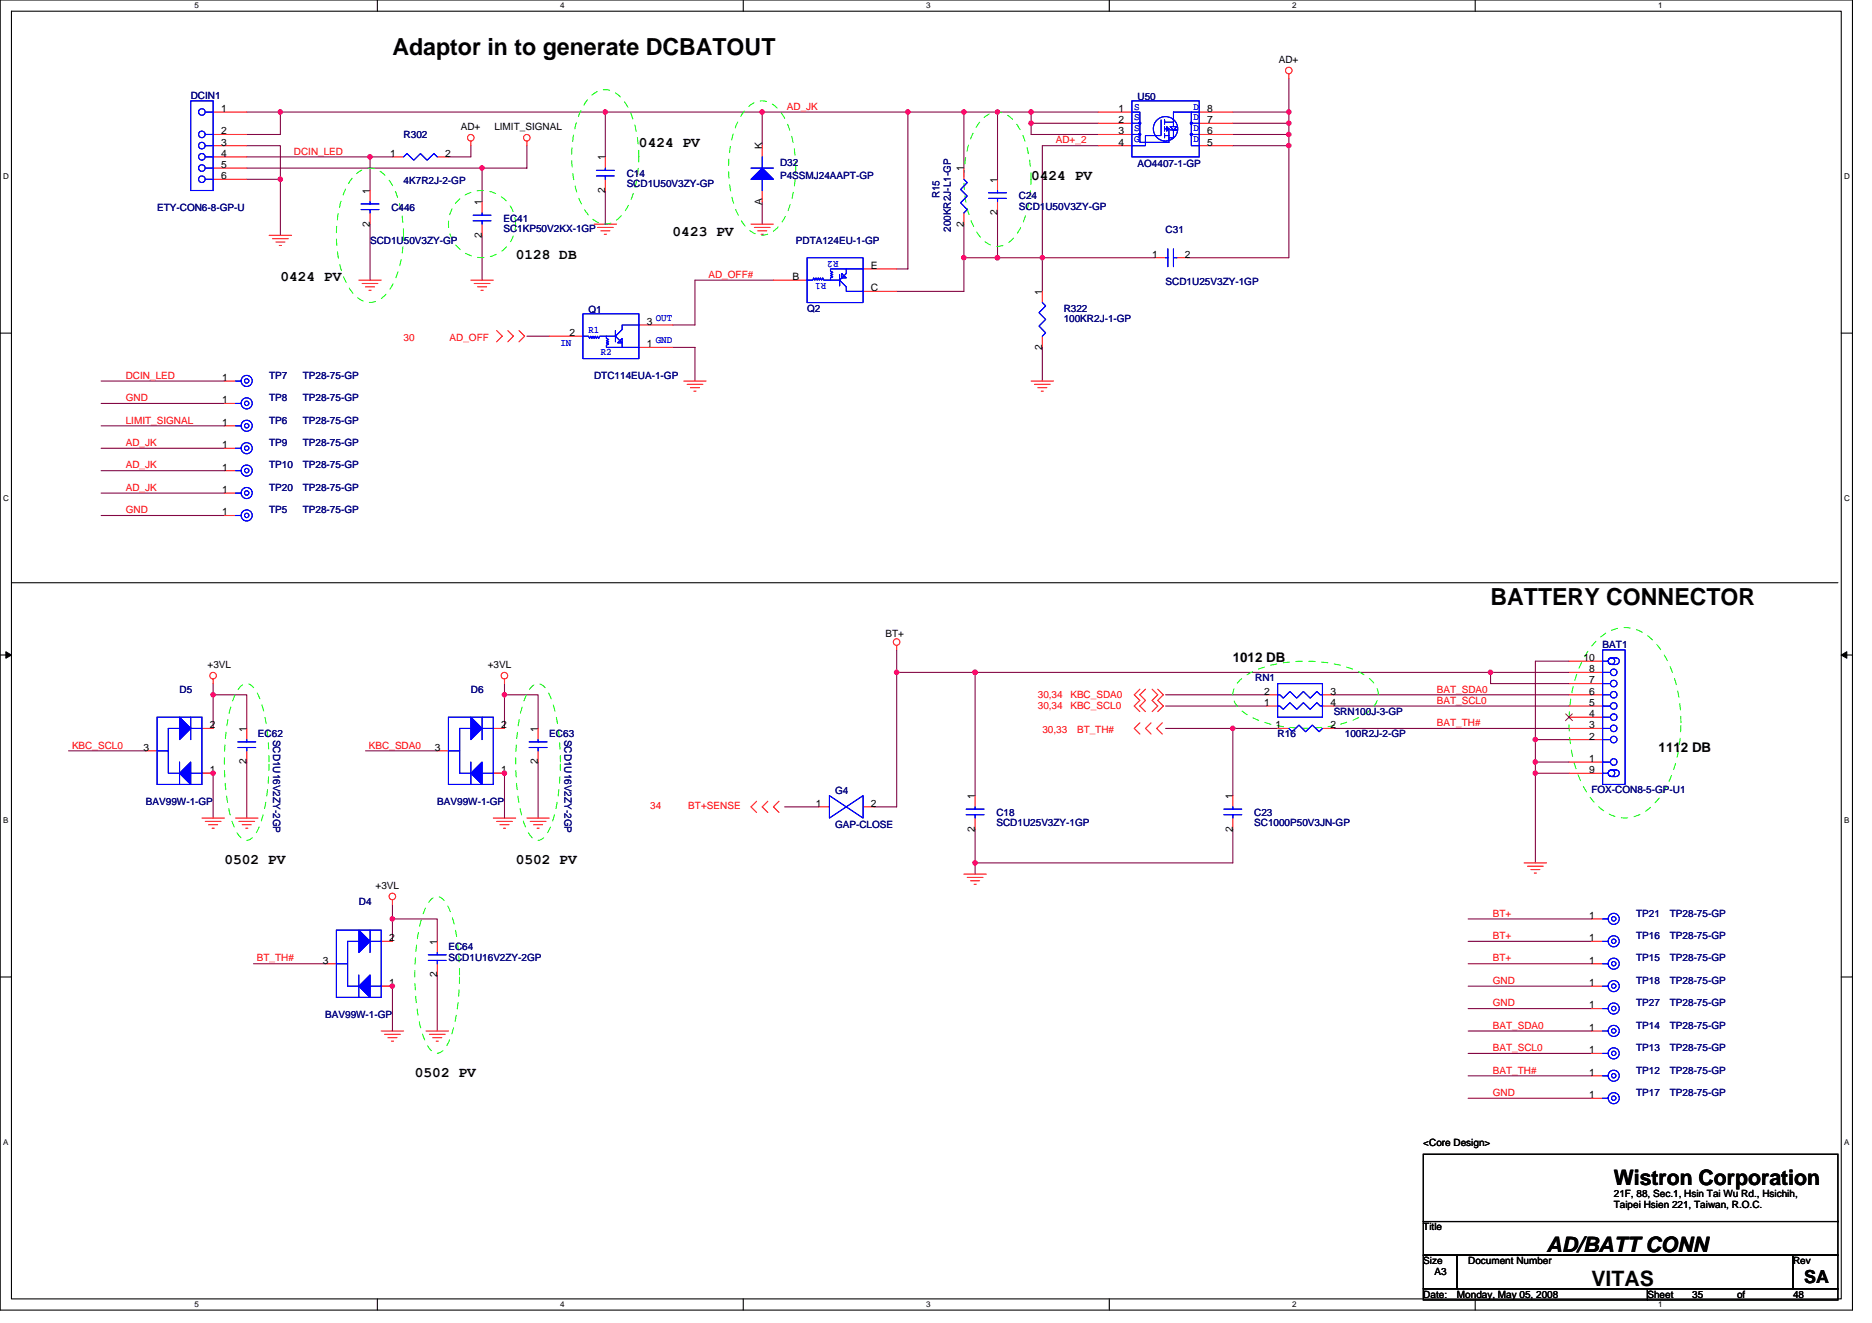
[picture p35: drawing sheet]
<svg xmlns="http://www.w3.org/2000/svg" width="297mm" height="210mm" viewBox="0 0 297 210" stroke-linecap="round" stroke-linejoin="round" font-family="sans-serif">
<defs><g id="words">
<g font-size="3.7">
<text x="62.3" y="8.8">Adaptor in to generate DCBATOUT</text>
<text x="236.5" y="95.9">BATTERY CONNECTOR</text>
</g>
<g font-size="3.4">
<text x="256.1" y="188">Wistron Corporation</text>
<text x="245.4" y="198.7">AD/BATT CONN</text>
<text x="252.5" y="204">VITAS</text>
</g>
<text font-size="2.8" x="286.3" y="203.6">SA</text>
<g font-size="2.3">
<text x="101.4" y="23.3">0424 PV</text>
<text x="163.6" y="28.6">0424 PV</text>
<text x="81.8" y="41">0128 DB</text>
<text x="106.7" y="37.5">0423 PV</text>
<text x="44.5" y="44.6">0424 PV</text>
<text x="35.6" y="137.1">0502 PV</text>
<text x="81.8" y="137.1">0502 PV</text>
<text x="65.8" y="170.8">0502 PV</text>
</g>
<g font-size="2.1">
<text x="195.6" y="105.1">1012 DB</text>
<text x="263.2" y="119.3">1112 DB</text>
</g>
<g font-size="1.6">
<text x="202.9" y="9.9">AD+</text>
<text x="35.1" y="17.8">1</text>
<text x="177.5" y="17.8">1</text>
<text x="191.5" y="17.8">8</text>
<text x="35.1" y="21.3">2</text>
<text x="35.1" y="23.1">3</text>
<text x="73.1" y="20.6">AD+</text>
<text x="78.4" y="20.6">LIMIT_SIGNAL</text>
<text x="120.9" y="23.6" transform="rotate(-90 120.9 23.6)">K</text>
<text x="177.5" y="19.5">2</text>
<text x="177.5" y="21.3">3</text>
<text x="177.5" y="23.1">4</text>
<text x="191.5" y="23.1">5</text>
<text x="191.5" y="21.3">6</text>
<text x="191.5" y="19.5">7</text>
<text x="35.1" y="24.9">4</text>
<text x="35.1" y="26.6">5</text>
<text x="35.1" y="28.4">6</text>
<text x="61.9" y="24.9">1</text>
<text x="70.6" y="24.9">2</text>
<text x="96" y="25.4" transform="rotate(-90 96 25.4)">1</text>
<text x="152.9" y="27.2" transform="rotate(-90 152.9 27.2)">1</text>
<text x="158.3" y="29" transform="rotate(-90 158.3 29)">1</text>
<text x="58.7" y="35.9" transform="rotate(-90 58.7 35.9)">2</text>
<text x="58.7" y="30.8" transform="rotate(-90 58.7 30.8)">1</text>
<text x="76.5" y="32.5" transform="rotate(-90 76.5 32.5)">1</text>
<text x="96" y="30.6" transform="rotate(-90 96 30.6)">2</text>
<text x="120.9" y="32.6" transform="rotate(-90 120.9 32.6)">A</text>
<text x="152.9" y="35.9" transform="rotate(-90 152.9 35.9)">2</text>
<text x="158.3" y="34.2" transform="rotate(-90 158.3 34.2)">2</text>
<text x="76.5" y="37.7" transform="rotate(-90 76.5 37.7)">2</text>
<text x="182.8" y="40.9">1</text>
<text x="188" y="40.9">2</text>
<text x="125.7" y="44.4">B</text>
<text x="138.2" y="42.7">E</text>
<text x="138.2" y="46.2">C</text>
<text x="165.4" y="46.8" transform="rotate(-90 165.4 46.8)">1</text>
<text x="90.4" y="53.3">2</text>
<text x="102.6" y="51.5">3</text>
<text x="102.6" y="55.1">1</text>
<text x="165.4" y="55.5" transform="rotate(-90 165.4 55.5)">2</text>
<text x="35.2" y="60.4">1</text>
<text x="35.2" y="64">1</text>
<text x="35.2" y="67.5">1</text>
<text x="35.2" y="71.1">1</text>
<text x="35.2" y="74.7">1</text>
<text x="35.2" y="81.8">1</text>
<text x="35.2" y="78.2">1</text>
<text x="140.5" y="101">BT+</text>
<text x="32.9" y="106">+3VL</text>
<text x="77.4" y="106">+3VL</text>
<text x="251.3" y="104.9">10</text>
<text x="252.2" y="106.7">8</text>
<text x="200.6" y="112">1</text>
<text x="200.6" y="110.2">2</text>
<text x="211.1" y="110.2">3</text>
<text x="211.1" y="112">4</text>
<text x="252.2" y="113.8">4</text>
<text x="252.2" y="112">5</text>
<text x="252.2" y="110.2">6</text>
<text x="252.2" y="108.4">7</text>
<text x="22.8" y="119.1">3</text>
<text x="33.3" y="115.5">2</text>
<text x="39.1" y="116.1" transform="rotate(-90 39.1 116.1)">1</text>
<text x="69" y="119.1">3</text>
<text x="79.5" y="115.5">2</text>
<text x="85.4" y="116.1" transform="rotate(-90 85.4 116.1)">1</text>
<text x="202.4" y="115.5">1</text>
<text x="211.1" y="115.5">2</text>
<text x="252.2" y="117.3">2</text>
<text x="252.2" y="115.5">3</text>
<text x="33.3" y="122.7">1</text>
<text x="39.1" y="121.3" transform="rotate(-90 39.1 121.3)">2</text>
<text x="79.5" y="122.7">1</text>
<text x="85.4" y="121.3" transform="rotate(-90 85.4 121.3)">2</text>
<text x="252.2" y="120.9">1</text>
<text x="252.2" y="122.7">9</text>
<text x="129.5" y="128">1</text>
<text x="138.2" y="128">2</text>
<text x="154.7" y="132" transform="rotate(-90 154.7 132)">2</text>
<text x="154.7" y="126.8" transform="rotate(-90 154.7 126.8)">1</text>
<text x="195.6" y="132" transform="rotate(-90 195.6 132)">2</text>
<text x="195.6" y="126.8" transform="rotate(-90 195.6 126.8)">1</text>
<text x="59.6" y="141">+3VL</text>
<text x="61.7" y="149.3">2</text>
<text x="69.4" y="149.9" transform="rotate(-90 69.4 149.9)">1</text>
<text x="252.2" y="145.8">1</text>
<text x="252.2" y="149.3">1</text>
<text x="51.2" y="152.9">3</text>
<text x="69.4" y="155.1" transform="rotate(-90 69.4 155.1)">2</text>
<text x="252.2" y="152.9">1</text>
<text x="61.7" y="156.4">1</text>
<text x="252.2" y="160">1</text>
<text x="252.2" y="156.4">1</text>
<text x="252.2" y="163.6">1</text>
<text x="252.2" y="167.1">1</text>
<text x="252.2" y="170.7">1</text>
<text x="252.2" y="174.2">1</text>
<text x="225.8" y="181.9">&lt;Core Design&gt;</text>
<text x="256.1" y="189.9">21F, 88, Sec.1, Hsin Tai Wu Rd., Hsichih,</text>
<text x="256.1" y="191.7">Taipei Hsien 221, Taiwan, R.O.C.</text>
<text x="225.8" y="195.2">Title</text>
<text x="225.8" y="200.6">Size</text>
<text x="227.6" y="202.3">A3</text>
<text x="233" y="200.6">Document Number</text>
<text x="284.5" y="200.6">Rev</text>
<text x="225.8" y="205.9">Date:</text>
<text x="231.2" y="205.9">Monday, May 05, 2008</text>
<text x="261.4" y="205.9">Sheet</text>
<text x="268.5" y="205.9">35</text>
<text x="275.6" y="205.9">of</text>
<text x="284.5" y="205.9">48</text>
</g>
<g font-size="1.6" fill="#000080">
<text x="30.3" y="15.6">DCIN1</text>
<text x="180.5" y="15.8">U50</text>
<text x="64" y="21.9">R302</text>
<text x="64" y="29.1">4K7R2J-2-GP</text>
<text x="99.4" y="28.1">C14</text>
<text x="99.4" y="29.7">SCD1U50V3ZY-GP</text>
<text x="123.8" y="26.3">D32</text>
<text x="123.8" y="28.4">P4SSMJ24AAPT-GP</text>
<text x="180.5" y="26.5">AO4407-1-GP</text>
<text x="24.9" y="33.4">ETY-CON6-8-GP-U</text>
<text x="62.1" y="33.4">C446</text>
<text x="79.9" y="35.2">EC41</text>
<text x="149.1" y="31.5" transform="rotate(-90 149.1 31.5)">R15</text>
<text x="161.7" y="31.6">C24</text>
<text x="161.7" y="33.3">SCD1U50V3ZY-GP</text>
<text x="58.7" y="38.8">SCD1U50V3ZY-GP</text>
<text x="79.9" y="36.8">SC1KP50V2KX-1GP</text>
<text x="126.3" y="38.8">PDTA124EU-1-GP</text>
<text x="150.9" y="36.8" transform="rotate(-90 150.9 36.8)">200KR2J-L1-GP</text>
<text x="185" y="37">C31</text>
<text x="185" y="45.1">SCD1U25V3ZY-1GP</text>
<text x="93.4" y="49.6">Q1</text>
<text x="128.1" y="49.4">Q2</text>
<text x="168.8" y="49.4">R322</text>
<text x="168.8" y="51">100KR2J-1-GP</text>
<text x="42.7" y="60.1">TP7</text>
<text x="42.7" y="63.6">TP8</text>
<text x="48" y="60.1">TP28-75-GP</text>
<text x="48" y="63.6">TP28-75-GP</text>
<text x="94.3" y="60.1">DTC114EUA-1-GP</text>
<text x="42.7" y="67.2">TP6</text>
<text x="42.7" y="70.8">TP9</text>
<text x="48" y="67.2">TP28-75-GP</text>
<text x="48" y="70.8">TP28-75-GP</text>
<text x="42.7" y="77.9">TP20</text>
<text x="42.7" y="74.3">TP10</text>
<text x="48" y="77.9">TP28-75-GP</text>
<text x="48" y="74.3">TP28-75-GP</text>
<text x="42.7" y="81.4">TP5</text>
<text x="48" y="81.4">TP28-75-GP</text>
<text x="254.3" y="102.8">BAT1</text>
<text x="28.5" y="109.9">D5</text>
<text x="74.7" y="109.9">D6</text>
<text x="199.2" y="108.1">RN1</text>
<text x="211.6" y="113.4">SRN100J-3-GP</text>
<text x="40.9" y="117">EC62</text>
<text x="43.4" y="117.3" transform="rotate(90 43.4 117.3)">SCD1U16V2ZY-2GP</text>
<text x="87.2" y="117">EC63</text>
<text x="89.6" y="117.3" transform="rotate(90 89.6 117.3)">SCD1U16V2ZY-2GP</text>
<text x="202.7" y="117">R16</text>
<text x="213.4" y="117">100R2J-2-GP</text>
<text x="252.5" y="125.9">FOX-CON8-5-GP-U1</text>
<text x="23.2" y="127.7">BAV99W-1-GP</text>
<text x="69.4" y="127.7">BAV99W-1-GP</text>
<text x="132.5" y="126">G4</text>
<text x="132.5" y="131.4">GAP-CLOSE</text>
<text x="158.1" y="129.4">C18</text>
<text x="158.1" y="131">SCD1U25V3ZY-1GP</text>
<text x="199" y="129.4">C23</text>
<text x="199" y="131">SC1000P50V3JN-GP</text>
<text x="56.9" y="143.7">D4</text>
<text x="259.6" y="145.4">TP21</text>
<text x="259.6" y="149">TP16</text>
<text x="265" y="145.4">TP28-75-GP</text>
<text x="265" y="149">TP28-75-GP</text>
<text x="71.2" y="150.8">EC64</text>
<text x="71.2" y="152.5">SCD1U16V2ZY-2GP</text>
<text x="259.6" y="152.5">TP15</text>
<text x="265" y="152.5">TP28-75-GP</text>
<text x="51.6" y="161.4">BAV99W-1-GP</text>
<text x="259.6" y="159.7">TP27</text>
<text x="259.6" y="156.1">TP18</text>
<text x="265" y="159.7">TP28-75-GP</text>
<text x="265" y="156.1">TP28-75-GP</text>
<text x="259.6" y="163.2">TP14</text>
<text x="259.6" y="166.8">TP13</text>
<text x="265" y="163.2">TP28-75-GP</text>
<text x="265" y="166.8">TP28-75-GP</text>
<text x="259.6" y="173.9">TP17</text>
<text x="259.6" y="170.3">TP12</text>
<text x="265" y="173.9">TP28-75-GP</text>
<text x="265" y="170.3">TP28-75-GP</text>
</g>
<g font-size="1.6" fill="#f00">
<text x="124.9" y="17.4">AD_JK</text>
<text x="167.5" y="22.8">AD+_2</text>
<text x="46.6" y="24.5">DCIN_LED</text>
<text x="112.4" y="44.1">AD_OFF#</text>
<text x="64" y="54">30</text>
<text x="71.3" y="54">AD_OFF</text>
<text x="20" y="60.1">DCIN_LED</text>
<text x="20" y="63.6">GND</text>
<text x="20" y="67.2">LIMIT_SIGNAL</text>
<text x="20" y="70.8">AD_JK</text>
<text x="20" y="74.3">AD_JK</text>
<text x="20" y="77.9">AD_JK</text>
<text x="20" y="81.4">GND</text>
<text x="164.7" y="110.8">30,34</text>
<text x="164.7" y="112.5">30,34</text>
<text x="169.8" y="110.8">KBC_SDA0</text>
<text x="169.8" y="112.5">KBC_SCL0</text>
<text x="228" y="111.7">BAT_SCL0</text>
<text x="228" y="109.9">BAT_SDA0</text>
<text x="11.4" y="118.8">KBC_SCL0</text>
<text x="58.5" y="118.8">KBC_SDA0</text>
<text x="165.4" y="116.3">30,33</text>
<text x="170.9" y="116.3">BT_TH#</text>
<text x="228" y="115.2">BAT_TH#</text>
<text x="103.2" y="128.4">34</text>
<text x="109.2" y="128.4">BT+SENSE</text>
<text x="236.9" y="149">BT+</text>
<text x="236.9" y="145.4">BT+</text>
<text x="40.8" y="152.5">BT_TH#</text>
<text x="236.9" y="152.5">BT+</text>
<text x="236.9" y="156.1">GND</text>
<text x="236.9" y="159.7">GND</text>
<text x="236.9" y="166.8">BAT_SCL0</text>
<text x="236.9" y="163.2">BAT_SDA0</text>
<text x="236.9" y="170.3">BAT_TH#</text>
<text x="236.9" y="173.9">GND</text>
</g>
<g font-size="1.6" fill="#00f">
<text x="180" y="17.4">S</text>
<text x="189.4" y="17.4">D</text>
<text x="180" y="19">S</text>
<text x="180" y="20.8">S</text>
<text x="180" y="22.6">G</text>
<text x="189.4" y="22.6">D</text>
<text x="189.4" y="20.8">D</text>
<text x="189.4" y="19">D</text>
<text x="133" y="41.4" transform="rotate(180 133 41.4)">R2</text>
<text x="131.1" y="44.9" transform="rotate(180 131.1 44.9)">R1</text>
<text x="93.4" y="52.8">R1</text>
<text x="104.1" y="50.9">OUT</text>
<text x="88.9" y="54.9">IN</text>
<text x="95.3" y="56.4">R2</text>
<text x="104.1" y="54.4">GND</text>
</g>
<g font-size="1.3">
<text x="30.8" y="1.3">5</text>
<text x="88.9" y="1.3">4</text>
<text x="147" y="1.3">3</text>
<text x="205" y="1.3">2</text>
<text x="263.1" y="1.3">1</text>
<text x=".5" y="28.4">D</text>
<text x="292.6" y="28.4">D</text>
<text x=".5" y="79.5">C</text>
<text x="292.6" y="79.5">C</text>
<text x=".5" y="130.6">B</text>
<text x="292.6" y="130.6">B</text>
<text x=".5" y="181.7">A</text>
<text x="292.6" y="181.7">A</text>
<text x="30.8" y="207.4">5</text>
<text x="88.9" y="207.4">4</text>
<text x="147" y="207.4">3</text>
<text x="205" y="207.4">2</text>
<text x="263.1" y="207.4">1</text>
</g>
</g></defs>
<path d="M0 0h293.9v207.9h-293.9zM1.8 1.8h290.4v204.3h-290.4z" fill="none" stroke="#000" stroke-width=".17"/>
<g fill="#fff">
<path d="M30.8 .2h.7v1.4h-.7z"/>
<path d="M30.8 206.3h.7v1.4h-.7z"/>
</g>
<path d="M59.9 0v1.8M59.9 206.1v1.8" fill="none" stroke="#000" stroke-width=".17"/>
<g fill="#fff">
<path d="M88.9 .2h.7v1.4h-.7z"/>
<path d="M88.9 206.3h.7v1.4h-.7z"/>
</g>
<path d="M117.9 0v1.8M117.9 206.1v1.8" fill="none" stroke="#000" stroke-width=".17"/>
<g fill="#fff">
<path d="M147 .2h.7v1.4h-.7z"/>
<path d="M147 206.3h.7v1.4h-.7z"/>
</g>
<path d="M176 0v1.8M176 206.1v1.8" fill="none" stroke="#000" stroke-width=".17"/>
<g fill="#fff">
<path d="M205 .2h.7v1.4h-.7z"/>
<path d="M205 206.3h.7v1.4h-.7z"/>
</g>
<path d="M234.1 0v1.8M234.1 206.1v1.8" fill="none" stroke="#000" stroke-width=".17"/>
<g fill="#fff">
<path d="M263.1 .2h.7v1.4h-.7z"/>
<path d="M263.1 206.3h.7v1.4h-.7z"/>
<path d="M.5 27.3h.9v1.4h-.9z"/>
<path d="M292.6 27.3h.9v1.4h-.9z"/>
<path d="M.5 78.4h.9v1.4h-.9z"/>
<path d="M292.6 78.4h.9v1.4h-.9z"/>
</g>
<path d="M0 52.9h1.8M292.2 52.9h1.7" fill="none" stroke="#000" stroke-width=".17"/>
<g fill="#fff">
<path d="M.5 129.5h.8v1.4h-.8z"/>
<path d="M292.6 129.5h.9v1.4h-.9z"/>
</g>
<path d="M0 103.9h1.8M292.2 103.9h1.7" fill="none" stroke="#000" stroke-width=".17"/>
<path d="M.9 103.4l.9 .5-.9 .5zM292.2 103.9l.8-.5v1z" fill="#000" stroke="#000" stroke-width=".16"/>
<g fill="#fff">
<path d="M.5 180.5h.8v1.4h-.8z"/>
<path d="M292.6 180.5h.9v1.4h-.9z"/>
</g>
<path d="M1.8 92.5h289.8M0 155h1.8M292.2 155h1.7M225.8 199.1h5.4v5.4h-5.4zM225.8 183.1h65.8v10.7h-65.8zM225.8 193.8h65.8v5.3h-65.8zM231.2 199.1h53.3v5.4h-53.3zM284.5 199.1h7.1v5.4h-7.1zM225.8 204.5h35.6v1.7h-35.6zM261.4 204.5h30.2v1.7h-30.2z" fill="none" stroke="#000" stroke-width=".17"/>
<g fill="none" stroke="#800040" stroke-width=".17">
<path d="M39.2 17.8h5.3v3.5h-5.3M44.5 17.8h51.6M96.1 17.8h24.8v5.3M96.1 17.8v7.1M120.9 17.8h53.4M144.1 17.8v24.9h-1.8M152.9 17.8v8.9M158.3 17.8v10.6M163.6 17.8v3.5h10.7M163.6 19.6h10.7M195.6 17.8h8.9M195.6 19.6h8.9"/>
<path d="M204.5 12.4v28.5h-16M39.2 23.1h5.3v5.3M39.2 24.9h19.5v5.3M39.2 28.4h5.3M39.2 26.7h37.3M44.5 28.4v8.9M58.7 24.9h3.6M58.7 35.6v8.8M74.7 23.1v1.8h-3.5M76.5 37.3v7.1M83.6 23.1v3.6h-7.1v5.3M96.1 30.2v5.4"/>
<path d="M120.9 32v3.6M152.9 35.6v10.6h-10.6M158.3 33.8v7.1M174.3 23.1h-8.9v23.1M195.6 21.3h8.9M195.6 23.1h8.9M83.6 53.3h3.6M106.7 55.1h3.6v5.4M122.7 44.4h-12.4v7.2h-3.6M152.9 40.9h30.3M165.4 55.1v5.4M16 67.6h19.6"/>
<path d="M16 74.7h19.6M16 71.1h19.6M16 60.5h19.6M16 78.2h19.6M16 64h19.6M16 81.8h19.6M10.9 119.1h12.3M33.8 108.5v1.7h5.4v5.4M33.8 110.2v5.4M58 119.1h11.4M80 110.2h5.4v5.4M80 108.5v7.1"/>
<path d="M142.3 106.7h106.7M142.3 103.1v24.9h-3.6M154.7 106.7v19.5M185 115.6h17.7M185 110.2h16M185 112h16M195.6 115.6v10.6M211.6 115.6h37.4M211.6 110.2h37.4M211.6 112h37.4M236.5 106.7v1.8h12.5M243.6 117.3h5.4"/>
<path d="M249 104.9h-5.4v16M32 122.7h1.8v7.1M39.2 120.9v8.9M78.3 122.7h1.7v7.1M85.4 120.9v8.9M124.5 128h5.3M154.7 131.6v7.1M195.6 131.6v5.3h-40.9M243.6 120.9v1.8h5.4M243.6 120.9h5.4M243.6 122.7v14.2M40.2 152.9h11.4"/>
<path d="M60.5 156.5h1.8v7.1M62.3 143.5v2.3h7.1v3.6M62.3 145.8v3.6M69.4 154.7v8.9M233 152.9h19.5M233 156.5h19.5M233 149.4h19.5M233 145.8h19.5M233 167.1h19.5M233 170.7h19.5M233 174.2h19.5M233 160h19.5"/>
<path d="M233 163.6h19.5"/>
</g>
<g fill="#f0f" stroke="#f0f" stroke-width=".17">
<circle cx="195.6" cy="115.6" r=".35"/>
<circle cx="154.7" cy="136.9" r=".35"/>
<circle cx="154.7" cy="106.7" r=".35"/>
<circle cx="236.5" cy="106.7" r=".35"/>
<circle cx="142.3" cy="106.7" r=".35"/>
<circle cx="33.8" cy="122.7" r=".35"/>
<circle cx="62.3" cy="145.8" r=".35"/>
<circle cx="80" cy="122.7" r=".35"/>
<circle cx="62.3" cy="156.5" r=".35"/>
<circle cx="33.8" cy="110.2" r=".35"/>
<circle cx="243.6" cy="120.9" r=".35"/>
<circle cx="243.6" cy="117.3" r=".35"/>
<circle cx="243.6" cy="122.7" r=".35"/>
<circle cx="163.6" cy="17.8" r=".35"/>
<circle cx="163.6" cy="19.5" r=".35"/>
<circle cx="204.5" cy="17.8" r=".35"/>
<circle cx="204.5" cy="23.1" r=".35"/>
<circle cx="165.4" cy="40.9" r=".35"/>
<circle cx="152.9" cy="17.8" r=".35"/>
<circle cx="158.3" cy="40.9" r=".35"/>
<circle cx="152.9" cy="40.9" r=".35"/>
<circle cx="120.9" cy="17.8" r=".35"/>
<circle cx="96" cy="17.8" r=".35"/>
<circle cx="44.5" cy="17.8" r=".35"/>
<circle cx="204.5" cy="21.3" r=".35"/>
<circle cx="204.5" cy="19.5" r=".35"/>
<circle cx="144" cy="17.8" r=".35"/>
<circle cx="158.3" cy="17.8" r=".35"/>
<circle cx="58.7" cy="24.9" r=".35"/>
<circle cx="44.5" cy="28.4" r=".35"/>
<circle cx="76.5" cy="26.7" r=".35"/>
<circle cx="80" cy="110.2" r=".35"/>
</g>
<g fill="none" stroke="#f00" stroke-width=".17">
<path d="M33.8 17.8h5.4M174.3 17.8h5.3M174.3 19.6h5.3M190.3 17.8h5.3M190.3 19.6h5.3M204.5 11.7v.7M33.8 24.9h5.4M33.8 21.3h5.4M33.8 23.1h5.4M33.8 26.7h5.4M33.8 28.4h5.4M42.7 37.3h3.6"/>
<path d="M43.2 37.9h2.5M43.8 38.4h1.4M44.3 38.9h.4M58.7 30.2v1.8M58.7 33.8v1.8M62.3 24.9h1.7M69.4 24.9h1.8M74.7 22.4v.7M76.5 32v1.8M76.5 35.6v1.7M83.6 22.4v.7M94.3 35.6h3.5"/>
<path d="M94.8 36.1h2.5M95.3 36.6h1.5M95.9 37.2h.3M96.1 24.9v1.8M96.1 28.4v1.8M119.2 35.6h3.5M119.7 36.1h2.5M120.2 36.6h1.5M120.8 37.2h.3M120.9 23.1v1.8M120.9 30.2v1.8M152.9 26.7v1.7"/>
<path d="M152.9 33.8v1.8M158.3 28.4v1.8M158.3 32v1.8M174.3 21.3h5.3M174.3 23.1h5.3M190.3 21.3h5.3M190.3 23.1h5.3M56.9 44.4h3.6M57.5 45h2.5M58 45.5h1.4M58.5 46.1h.4M74.7 44.4h3.6"/>
<path d="M75.2 45h2.5M75.8 45.5h1.4M76.3 46.1h.4M78.8 52.5l.9 .8-.9 .9M80.6 52.5l.9 .8-.9 .9M82.4 52.5l.8 .8-.8 .9M87.2 53.3h5.3M101.4 55.1h5.3M101.4 51.6h5.3M122.7 44.4h5.4M136.9 42.7h5.4M136.9 46.2h5.4"/>
<path d="M165.4 46.2v1.8M165.4 53.3v1.8M183.2 40.9h1.8M186.7 40.9h1.8M35.6 60.5h1.8M35.6 78.2h1.8M35.6 67.6h1.8M35.6 71.1h1.8M35.6 64h1.8M35.6 74.7h1.8M108.5 60.5h3.6M109 61h2.5"/>
<path d="M109.6 61.5h1.4M110.1 62.1h.3M163.6 60.5h3.6M164.1 61h2.5M164.7 61.5h1.4M165.2 62.1h.4M35.6 81.8h1.8M23.2 119.1h1.7M32 115.6h1.8M33.8 107.7v.8M39.2 115.6v1.7M39.2 119.1v1.8"/>
<path d="M69.4 119.1h1.8M78.3 115.6h1.7M80 107.7v.8M85.4 115.6v1.7M85.4 119.1v1.8M142.3 102.4v.7M180.9 109.3l-.9 .9 .9 .9-.9 .9 .9 .9M180.9 114.7l-.9 .9 .9 .9M181.8 109.3l-.9 .9 .9 .9-.9 .9 .9 .9M182.6 114.7l-.8 .9 .8 .9M182.8 109.3l.9 .9-.9 .9 .9 .9-.9 .9M183.7 109.3l.9 .9-.9 .9 .9 .9-.9 .9"/>
<path d="M184.4 114.7l-.9 .9 .9 .9M201 112h1.7M201 110.2h1.7M202.7 115.6h1.8M209.8 115.6h1.8M209.8 112h1.8M209.8 110.2h1.8M249 115.6h5.3M249 112h5.3M249 110.2h5.3M249 117.3h5.3M249 113.8h5.3"/>
<path d="M249 106.7h5.3M249 108.5h5.3M249 104.9h5.3M32 129.8h3.6M32 122.7h1.8M32.6 130.3h2.5M33.1 130.9h1.4M33.7 131.4h.3M37.4 129.8h3.5M37.9 130.3h2.5M38.4 130.9h1.5M39 131.4h.3"/>
<path d="M78.3 129.8h3.5M78.3 122.7h1.7M78.8 130.3h2.5M79.3 130.9h1.5M79.9 131.4h.3M83.6 129.8h3.6M84.1 130.3h2.5M84.7 130.9h1.4M85.2 131.4h.4M120.1 127.1l-.9 .9 .9 .9M121.8 127.1l-.9 .9 .9 .9M123.6 127.1l-.9 .9 .9 .9"/>
<path d="M129.8 128h1.8M136.9 128h1.8M152.9 138.7h3.6M153.5 139.2h2.5M154 139.7h1.4M154.7 126.2v1.8M154.7 129.8v1.8M195.6 126.2v1.8M195.6 129.8v1.8M241.8 136.9h3.6M242.4 137.4h2.5M242.9 138h1.4"/>
<path d="M243.5 138.5h.3M249 122.7h5.3M249 120.9h5.3M51.6 152.9h1.8M60.5 156.5h1.8M60.5 149.4h1.8M62.3 142.8v.7M69.4 149.4v1.7M69.4 152.9v1.8M154.6 140.3h.3M252.5 156.5h1.8M252.5 149.4h1.8"/>
<path d="M252.5 152.9h1.8M252.5 145.8h1.8M60.5 163.6h3.5M61 164.1h2.5M61.5 164.6h1.5M62.1 165.2h.3M67.6 163.6h3.6M68.1 164.1h2.5M68.7 164.6h1.4M69.2 165.2h.4M252.5 163.6h1.8M252.5 174.2h1.8"/>
<path d="M252.5 167.1h1.8M252.5 160h1.8M252.5 170.7h1.8"/>
<circle cx="204.5" cy="11.2" r=".52"/>
<circle cx="74.7" cy="21.9" r=".52"/>
<circle cx="83.6" cy="21.9" r=".52"/>
<circle cx="33.8" cy="107.2" r=".52"/>
<circle cx="80" cy="107.2" r=".52"/>
<circle cx="142.3" cy="101.9" r=".52"/>
<circle cx="62.3" cy="142.2" r=".52"/>
</g>
<g fill="none" stroke="#0f0" stroke-width=".16" stroke-dasharray="1 1 1 1 1 1 1 1">
<path d="M94 15.1a3.1 3.1 0 0 1 4.7 .6 14.8 14.8 0 0 1 2.7 9.2 14.8 14.8 0 0 1-2.7 9.2 3.2 3.2 0 0 1-5.4 0 14.9 14.9 0 0 1-2.6-9.2 14.8 14.8 0 0 1 2.6-9.2zM118.9 16.8a3.1 3.1 0 0 1 4.7 .7 14.8 14.8 0 0 1 2.7 9.1 14.8 14.8 0 0 1-2.7 9.3 3.2 3.2 0 0 1-5.4 0 14.9 14.9 0 0 1-2.6-9.3 14.8 14.8 0 0 1 2.6-9.1zM156.2 18.6a3.1 3.1 0 0 1 4.8 .6 14.8 14.8 0 0 1 2.6 9.2 14.8 14.8 0 0 1-2.6 9.2 3.2 3.2 0 0 1-5.4 0 14.9 14.9 0 0 1-2.7-9.2 14.8 14.8 0 0 1 2.7-9.2zM56.6 27.5a3.1 3.1 0 0 1 4.8 .6 14.8 14.8 0 0 1 2.6 9.2 14.8 14.8 0 0 1-2.6 9.2 3.2 3.2 0 0 1-5.4 0 14.9 14.9 0 0 1-2.6-9.2 14.8 14.8 0 0 1 2.6-9.2zM38.2 108.9a1.23 1.23 0 0 1 1.9 0 11.3 11.3 0 0 1 2.1 5.7 36.9 36.9 0 0 1-.9 16.1 4.4 4.4 0 0 1-1.7 2.5 1.48 1.48 0 0 1-1.8-.9 16.5 16.5 0 0 1-1.9-6.6 35.9 35.9 0 0 1 1.1-14.7l.8-1.6zM84.4 108.9a1.23 1.23 0 0 1 1.9 0 11.3 11.3 0 0 1 2.1 5.7 36.9 36.9 0 0 1-.9 16.1 4.4 4.4 0 0 1-1.7 2.5 1.48 1.48 0 0 1-1.8-.9 16.5 16.5 0 0 1-1.9-6.6 35.9 35.9 0 0 1 1.1-14.7l.8-1.6zM196.5 108.1a11.5 11.5 0 0 1 6.2-2.8 22.6 22.6 0 0 1 12.6 1.2 5.9 5.9 0 0 1 3.3 3 3.1 3.1 0 0 1-1.5 3.4 17 17 0 0 1-9.9 2.6 17 17 0 0 1-10-2.6 3 3 0 0 1-.7-4.8zM253.1 101.9a6 6 0 0 1 9.5 0 18.3 18.3 0 0 1 4.1 11 21.5 21.5 0 0 1-3.3 13.6 6.8 6.8 0 0 1-6.6 3.2 8.3 8.3 0 0 1-5.2-4.4 23.3 23.3 0 0 1 0-21.3zM68.4 142.7a1.23 1.23 0 0 1 1.9 0 11.3 11.3 0 0 1 2.1 5.7 36.9 36.9 0 0 1-.9 16.1 4.4 4.4 0 0 1-1.7 2.5 1.48 1.48 0 0 1-1.8-.9 16.5 16.5 0 0 1-1.9-6.6 35.9 35.9 0 0 1 1.1-14.7l.8-1.6z"/>
<circle cx="76.5" cy="35.5" r="5.3"/>
</g>
<g fill="none" stroke="#00f" stroke-width=".17">
<path d="M30.3 16h3.5v14.2h-3.5zM32.6 17.8h1.2M179.6 16h10.7v8.9h-10.7zM179.6 17.8h1.3v4.8h4.6v-2.2M179.6 19.6h1.3M180.7 19.4h.3v.3h-.3zM184.2 19v2.5h-2.4v1.6h-2.2M186.2 19.4h-1.4v-.4v.7M188.9 19.4h.3v.3h-.3zM189 17.8v5.3h1.3M189 19.6h1.3M190.3 17.8h-4.1v2.3"/>
<path d="M32.6 26.7h1.2M32.6 21.3h1.2M32.6 23.1h1.2M32.6 24.9h1.2M32.6 28.4h1.2M57.3 32.4h2.8M57.3 33.3h2.8M58.7 32v.4M58.7 33.3v.5M64 24.9l.6-.5 1.1 1 1-1 1.1 1 1.1-1 .5 .5M75.1 34.1h2.8M75.1 35h2.8"/>
<path d="M76.5 33.8v.3M76.5 35v.6M94.6 27h2.9M94.6 27.9h2.9M96.1 26.7v.3M96.1 27.9v.5M119.2 26.7h3.5M120.9 24.9v1.8M120.9 28.4v1.8M152.9 28.4l.6 .6-1.1 1.1 1.1 1-1.1 1.1 1.1 1.1-.6 .5M156.9 30.6h2.8M156.9 31.5h2.8"/>
<path d="M158.3 30.2v.4M158.3 31.5v.5M179.6 21.3h1.3M180.7 21.2h.3v.2h-.3zM184.8 21.5h.7M184.8 20.1v.7M184.8 21.2v.7M184.8 20.4h.7M185.1 20.1l.4 .3-.4 .4zM185.3 39.5v2.8M185.7 20.6h1h-.5l.5-.5h-1l.5 .5v1.3h-.7M186.2 39.5v2.8"/>
<path d="M188.9 21.2h.3v.2h-.3zM189 21.3h1.3M92.5 53.3h.9l.2 .4 .1-.4 .2 .4 .2-.4 .2 .4 .1-.4 .2 .4 .2-.4 .2 .4 .2-.4h2.5v-.8v1.7M92.5 49.8h8.9v7.1h-8.9zM96.2 53.3v.4l.4 .2-.4 .2 .4 .1-.4 .2 .4 .2-.4 .2v.3h2.5M98 54.4l.7-.7v.7zM101.4 51.6h-2.7v.7l-1 1 1 1.1v.7h2.7M128.1 40.9h8.8v7.1h-8.8zM133.2 43.6v.8l1.1 1.1v.7h2.6M133.6 43.4l.7 .7h-.7zM134.3 42.7h-2.5v.3l.3 .2-.3 .2 .3 .2-.3 .1 .3 .2-.3 .2v.3M136.9 42.7h-2.6v.7l-1.1 1v.9v-.9h-2.5l-.1-.3-.2 .3-.2-.3-.2 .3-.2-.3-.1 .3-.2-.3-.2 .3-.2-.3-.2 .3h-.8"/>
<path d="M165.4 48l.5 .5-1 1.1 1 1.1-1 1 1 1.1-.5 .5M185 40.9h.3M186.2 40.9h.5M37.4 78.2h.9M37.4 67.6h.9M37.4 71.1h.9M37.4 60.5h.9M37.4 64h.9M37.4 74.7h.9M37.4 81.8h.9M24.9 119.1h1.8M24.9 113.8h7.1v10.7h-7.1z"/>
<path d="M28.5 115.6h-1.8v7.1h1.8M30.3 113.8v3.5M30.3 115.6h1.7M37.7 117.7h2.9M37.7 118.6h2.9M39.2 117.3v.4M39.2 118.6v.5M71.2 113.8h7.1v10.7h-7.1zM71.2 119.1h1.7M74.7 115.6h-1.8v7.1h1.8M76.5 115.6h1.8M76.5 113.8v3.5"/>
<path d="M84 117.7h2.8M84 118.6h2.8M85.4 117.3v.4M85.4 118.6v.5M202.7 108.5h7.1v5.3h-7.1zM202.7 112h.4l.5 .5 1.1-1 1.1 1 1-1 1.1 1 1.1-1 .5 .5h.3M202.7 110.2h.4l.5 .6 1.1-1.1 1.1 1.1 1-1.1 1.1 1.1 1.1-1.1 .5 .5h.3M204.5 115.6l.5 .5 1.1-1.1 1.1 1.1 1-1.1 1.1 1.1 .5-.5M254.3 103.1h3.5v21.4h-3.5zM254.3 115.6h1.2M254.3 117.3h1.2M254.3 113.8h1.2"/>
<path d="M254.3 112h1.2M254.3 110.2h1.2M254.3 108.5h1.2M254.3 106.7h1.2M254.3 104.9h.9M255.2 104.9l.2 .4 .3 .1M255.2 104.9l.1-.3a1.28 1.28 0 0 1 1.4-.2 .52 .52 0 0 1 .2 .6 .52 .52 0 0 1-.5 .4M255.7 105.4h.7M28.5 120.9v3.6M30.3 122.7h1.7M74.7 120.9v3.6M76.5 122.7h1.8"/>
<path d="M131.6 126.2v3.6l5.3-3.6v3.6zM153.3 128.4h2.8M153.3 129.3h2.8M154.7 128v.4M154.7 129.3v.5M194.2 128.4h2.8M194.2 129.3h2.8M195.6 128v.4M195.6 129.3v.5M254.3 122.7h.9M254.3 120.9h1.2M255.7 123.2a.52 .52 0 0 1-.5-.5 .52 .52 0 0 1 .5-.5h.7a.52 .52 0 0 1 .5 .5 .52 .52 0 0 1-.5 .5"/>
<path d="M255.7 123.2h.7M53.4 147.6h7.1v10.6h-7.1zM53.4 152.9h1.8M56.9 149.4h-1.7v7.1h1.7M56.9 154.7v3.5M58.7 156.5h1.8M58.7 147.6v3.5M58.7 149.4h1.8M68 151.5h2.8M68 152.4h2.8M69.4 151.1v.4M69.4 152.4v.5"/>
<path d="M254.3 156.5h.9M254.3 152.9h.9M254.3 149.4h.9M254.3 145.8h.9M254.3 163.6h.9M254.3 174.2h.9M254.3 167.1h.9M254.3 160h.9M254.3 170.7h.9"/>
<circle cx="32" cy="17.8" r=".52"/>
<circle cx="32" cy="23.1" r=".52"/>
<circle cx="32" cy="26.7" r=".52"/>
<circle cx="32" cy="24.9" r=".52"/>
<circle cx="32" cy="28.4" r=".52"/>
<circle cx="32" cy="21.3" r=".52"/>
<circle cx="184.9" cy="20.4" r="1.94"/>
<circle cx="39.1" cy="60.4" r=".35"/>
<circle cx="39.1" cy="64" r=".35"/>
<circle cx="39.1" cy="67.6" r=".35"/>
<circle cx="39.1" cy="78.2" r=".35"/>
<circle cx="39.1" cy="71.1" r=".35"/>
<circle cx="39.1" cy="74.7" r=".35"/>
<circle cx="39.1" cy="60.4" r=".88"/>
<circle cx="39.1" cy="67.6" r=".88"/>
<circle cx="39.1" cy="64" r=".88"/>
<circle cx="39.1" cy="71.1" r=".88"/>
<circle cx="39.1" cy="74.7" r=".88"/>
<circle cx="39.1" cy="78.2" r=".88"/>
<circle cx="39.1" cy="81.8" r=".35"/>
<circle cx="39.1" cy="81.8" r=".88"/>
<circle cx="255.7" cy="104.9" r=".52"/>
<circle cx="256.1" cy="115.6" r=".52"/>
<circle cx="256.1" cy="106.7" r=".52"/>
<circle cx="256.1" cy="113.8" r=".52"/>
<circle cx="256.1" cy="112" r=".52"/>
<circle cx="256.1" cy="110.2" r=".52"/>
<circle cx="256.1" cy="108.4" r=".52"/>
<circle cx="256.1" cy="117.3" r=".52"/>
<circle cx="255.7" cy="122.7" r=".52"/>
<circle cx="256.1" cy="120.9" r=".52"/>
<circle cx="256.1" cy="156.5" r=".35"/>
<circle cx="256.1" cy="149.3" r=".35"/>
<circle cx="256.1" cy="152.9" r=".35"/>
<circle cx="256.1" cy="145.8" r=".35"/>
<circle cx="256.1" cy="156.5" r=".88"/>
<circle cx="256.1" cy="149.3" r=".88"/>
<circle cx="256.1" cy="145.8" r=".88"/>
<circle cx="256.1" cy="152.9" r=".88"/>
<circle cx="256.1" cy="163.6" r=".35"/>
<circle cx="256.1" cy="167.1" r=".35"/>
<circle cx="256.1" cy="160" r=".35"/>
<circle cx="256.1" cy="174.2" r=".35"/>
<circle cx="256.1" cy="170.7" r=".35"/>
<circle cx="256.1" cy="160" r=".88"/>
<circle cx="256.1" cy="163.6" r=".88"/>
<circle cx="256.1" cy="167.1" r=".88"/>
<circle cx="256.1" cy="174.2" r=".88"/>
<circle cx="256.1" cy="170.7" r=".88"/>
</g>
<g fill="#00f" stroke="#00f" stroke-width=".17">
<path d="M56.9 156.5l1.8-1.8v3.5z" fill-rule="evenodd"/>
<path d="M56.9 147.6l1.8 1.8-1.8 1.7z" fill-rule="evenodd"/>
<path d="M56.9 156.5l1.8-1.8v3.5z" fill-rule="evenodd"/>
<path d="M56.9 147.6l1.8 1.8-1.8 1.7z" fill-rule="evenodd"/>
<path d="M30.3 120.9v3.6l-1.8-1.8z" fill-rule="evenodd"/>
<path d="M28.5 113.8l1.8 1.8-1.8 1.7z" fill-rule="evenodd"/>
<path d="M30.3 120.9v3.6l-1.8-1.8z" fill-rule="evenodd"/>
<path d="M28.5 113.8l1.8 1.8-1.8 1.7z" fill-rule="evenodd"/>
<path d="M119.2 28.4l1.7-1.7 1.8 1.7z" fill-rule="evenodd"/>
<path d="M119.2 28.4l1.7-1.7 1.8 1.7z" fill-rule="evenodd"/>
<path d="M76.5 120.9v3.6l-1.8-1.8z" fill-rule="evenodd"/>
<path d="M74.7 113.8l1.8 1.8-1.8 1.7z" fill-rule="evenodd"/>
<path d="M76.5 120.9v3.6l-1.8-1.8z" fill-rule="evenodd"/>
<path d="M74.7 113.8l1.8 1.8-1.8 1.7z" fill-rule="evenodd"/>
</g>
<path d="M248.4 113.3l1.1 1M249.5 113.3l-1.1 1" fill="none" stroke="#804000" stroke-width=".16"/>
<use href="#words"/>
</svg>
